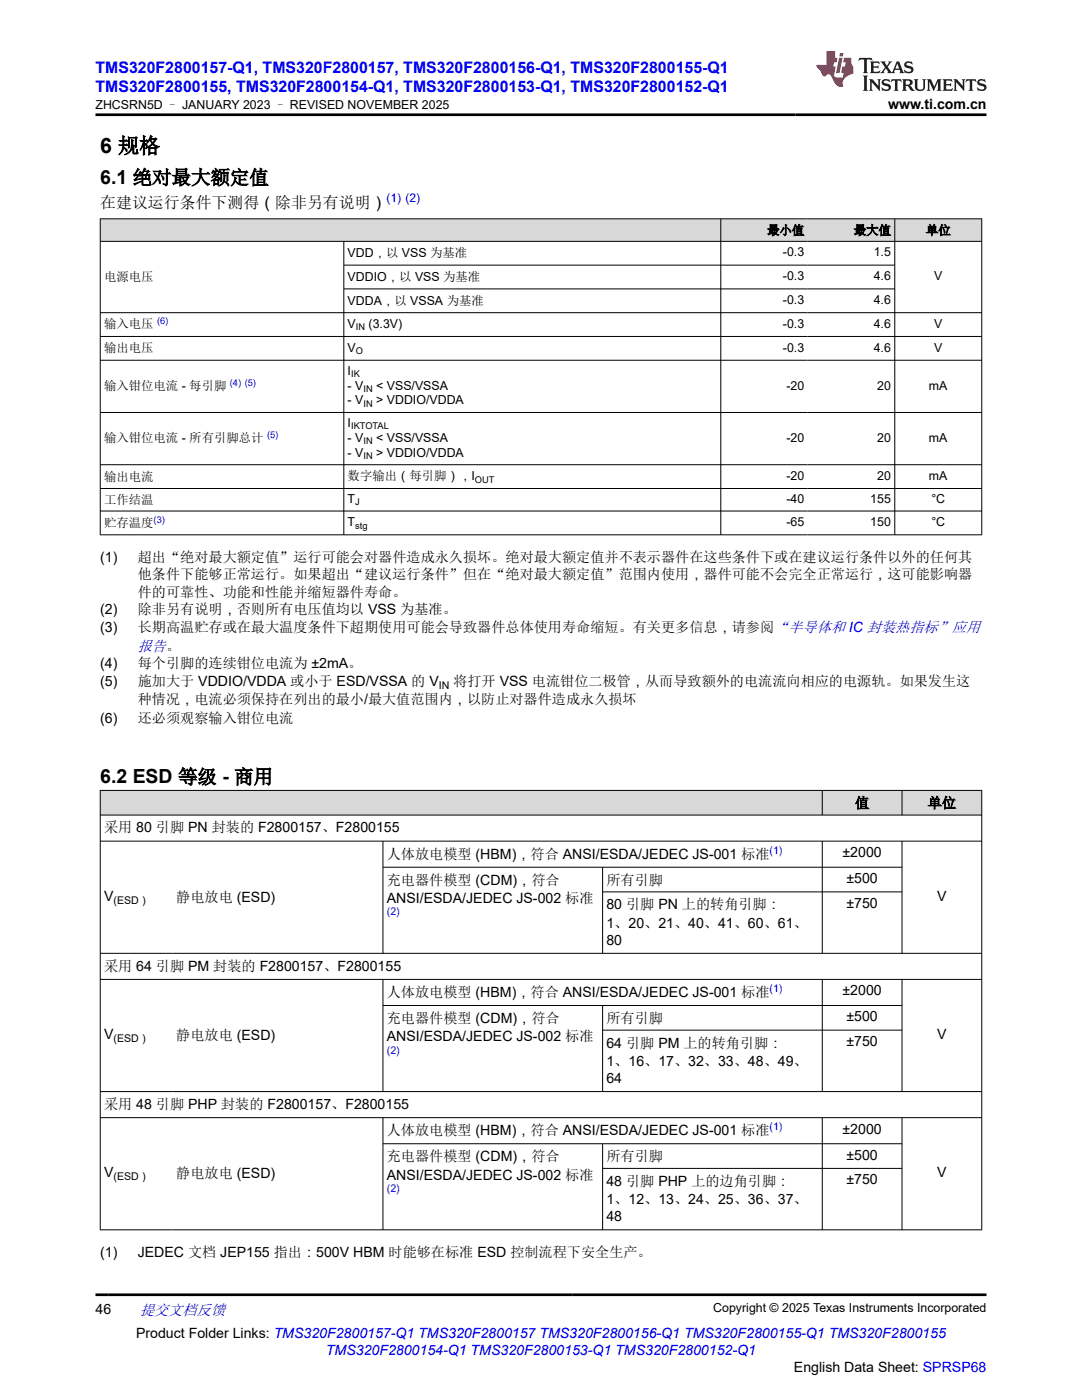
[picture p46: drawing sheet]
<svg xmlns="http://www.w3.org/2000/svg" width="216mm" height="279mm" viewBox="0 0 216 279" stroke-linecap="round" stroke-linejoin="round" font-family="sans-serif">
<defs><g id="words">
<text font-size="4.2" x="20" y="30.5">6 规格</text>
<g font-size="3.9">
<text x="20" y="36.7">6.1 绝对最大额定值</text>
<text x="20" y="156.4">6.2 ESD 等级 - 商用</text>
</g>
<g font-size="3.2" fill="#00f">
<text x="19" y="14.5">TMS320F2800157-Q1, TMS320F2800157, TMS320F2800156-Q1, TMS320F2800155-Q1</text>
<text x="19" y="18.3">TMS320F2800155, TMS320F2800154-Q1, TMS320F2800153-Q1, TMS320F2800152-Q1</text>
</g>
<text font-size="3.2" x="20" y="41.5">在建议运行条件下测得（除非另有说明）</text>
<g font-size="3" fill="#00f">
<text x="27.5" y="129.9">报告。</text>
<text x="27.9" y="262.4">提交文档反馈</text>
</g>
<g font-size="2.8">
<text x="177.2" y="21.7">www.ti.com.cn</text>
<text x="20" y="112.1">(1)</text>
<text x="27.5" y="112.1">超出“绝对最大额定值”运行可能会对器件造成永久损坏。绝对最大额定值并不表示器件在这些条件下或在建议运行条件以外的任何其</text>
<text x="27.5" y="115.5">他条件下能够正常运行。如果超出“建议运行条件”但在“绝对最大额定值”范围内使用，器件可能不会完全正常运行，这可能影响器</text>
<text x="27.5" y="119.1">件的可靠性、功能和性能并缩短器件寿命。</text>
<text x="20" y="122.5">(2)</text>
<text x="27.5" y="122.5">除非另有说明，否则所有电压值均以 VSS 为基准。</text>
<text x="20" y="126.2">(3)</text>
<text x="27.5" y="126.2">长期高温贮存或在最大温度条件下超期使用可能会导致器件总体使用寿命缩短。有关更多信息，请参阅“半导体和 IC 封装热指标”应用</text>
<text x="20" y="133.3">(4)</text>
<text x="20" y="136.9">(5)</text>
<text x="27.5" y="133.3">每个引脚的连续钳位电流为 ±2mA。</text>
<text x="27.5" y="136.9">施加大于 VDDIO/VDDA 或小于 ESD/VSSA 的 V</text>
<text x="90.5" y="136.9">将打开 VSS 电流钳位二极管，从而导致额外的电流流向相应的电源轨。如果发生这</text>
<text x="27.5" y="140.6">种情况，电流必须保持在列出的最小/最大值范围内，以防止对器件造成永久损坏</text>
<text x="20" y="144.3">(6)</text>
<text x="27.5" y="144.3">还必须观察输入钳位电流</text>
<text x="170.6" y="161.2">值</text>
<text x="185.1" y="161.2">单位</text>
<text x="20.8" y="166.1">采用 80 引脚 PN 封装的 F2800157、F2800155</text>
<text x="77.2" y="171.3">人体放电模型 (HBM)，符合 ANSI/ESDA/JEDEC JS-001 标准</text>
<text x="168.1" y="171.1">±2000</text>
<text x="20.8" y="179.8">V</text>
<text x="35.2" y="179.9">静电放电 (ESD)</text>
<text x="77.2" y="176.5">充电器件模型 (CDM)，符合</text>
<text x="121" y="176.5">所有引脚</text>
<text x="168.9" y="176.3">±500</text>
<text x="187" y="179.8">V</text>
<text x="77.2" y="180.2">ANSI/ESDA/JEDEC JS-002 标准</text>
<text x="121" y="181.5">80 引脚 PN 上的转角引脚：</text>
<text x="121" y="185.1">1、20、21、40、41、60、61、</text>
<text x="168.9" y="181.2">±750</text>
<text x="121" y="188.5">80</text>
<text x="20.8" y="193.7">采用 64 引脚 PM 封装的 F2800157、F2800155</text>
<text x="77.2" y="198.9">人体放电模型 (HBM)，符合 ANSI/ESDA/JEDEC JS-001 标准</text>
<text x="168.1" y="198.7">±2000</text>
<text x="168.9" y="203.9">±500</text>
<text x="20.8" y="207.4">V</text>
<text x="35.2" y="207.5">静电放电 (ESD)</text>
<text x="77.2" y="204.1">充电器件模型 (CDM)，符合</text>
<text x="77.2" y="207.8">ANSI/ESDA/JEDEC JS-002 标准</text>
<text x="121" y="204.1">所有引脚</text>
<text x="121" y="209.1">64 引脚 PM 上的转角引脚：</text>
<text x="168.9" y="208.8">±750</text>
<text x="187" y="207.4">V</text>
<text x="121" y="212.7">1、16、17、32、33、48、49、</text>
<text x="20.8" y="221.3">采用 48 引脚 PHP 封装的 F2800157、F2800155</text>
<text x="121" y="216.1">64</text>
<text x="77.2" y="226.5">人体放电模型 (HBM)，符合 ANSI/ESDA/JEDEC JS-001 标准</text>
<text x="168.1" y="226.2">±2000</text>
<text x="77.2" y="231.7">充电器件模型 (CDM)，符合</text>
<text x="121" y="231.7">所有引脚</text>
<text x="168.9" y="231.4">±500</text>
<text x="20.8" y="235">V</text>
<text x="35.2" y="235.1">静电放电 (ESD)</text>
<text x="77.2" y="235.4">ANSI/ESDA/JEDEC JS-002 标准</text>
<text x="121" y="236.7">48 引脚 PHP 上的边角引脚：</text>
<text x="168.9" y="236.4">±750</text>
<text x="187" y="235">V</text>
<text x="121" y="240.3">1、12、13、24、25、36、37、</text>
<text x="121" y="243.7">48</text>
<text x="20" y="250.8">(1)</text>
<text x="27.5" y="250.8">JEDEC 文档 JEP155 指出：500V HBM 时能够在标准 ESD 控制流程下安全生产。</text>
<text x="19" y="262.1">46</text>
<text x="27.2" y="266.9">Product Folder Links: TMS320F2800157-Q1 TMS320F2800157 TMS320F2800156-Q1 TMS320F2800155-Q1 TMS320F2800155</text>
<text x="158.4" y="273.7">English Data Sheet: SPRSP68</text>
</g>
<text font-size="2.8" fill="#00f" x="65" y="270.3">TMS320F2800154-Q1 TMS320F2800153-Q1 TMS320F2800152-Q1</text>
<g font-size="2.5">
<text x="19.1" y="21.8">ZHCSRN5D – JANUARY 2023 – REVISED NOVEMBER 2025</text>
<text x="153.1" y="46.8">最小值</text>
<text x="170.4" y="46.8">最大值</text>
<text x="184.8" y="46.8">单位</text>
<text x="69.4" y="51.3">VDD，以 VSS 为基准</text>
<text x="156.2" y="51.2">-0.3</text>
<text x="174.3" y="51.2">1.5</text>
<text x="20.8" y="56.2">电源电压</text>
<text x="69.4" y="56">VDDIO，以 VSS 为基准</text>
<text x="156.2" y="55.9">-0.3</text>
<text x="174.3" y="55.9">4.6</text>
<text x="186.4" y="55.9">V</text>
<text x="20.8" y="65.5">输入电压</text>
<text x="69.4" y="60.8">VDDA，以 VSSA 为基准</text>
<text x="69.4" y="65.4">V</text>
<text x="73.6" y="65.4">(3.3V)</text>
<text x="156.2" y="60.7">-0.3</text>
<text x="156.2" y="65.4">-0.3</text>
<text x="174.3" y="60.7">4.6</text>
<text x="174.3" y="65.4">4.6</text>
<text x="186.4" y="65.4">V</text>
<text x="20.8" y="70.3">输出电压</text>
<text x="69.4" y="70.2">V</text>
<text x="156.2" y="70.2">-0.3</text>
<text x="174.3" y="70.2">4.6</text>
<text x="186.4" y="70.2">V</text>
<text x="20.8" y="77.9">输入钳位电流 - 每引脚</text>
<text x="69.4" y="74.8">I</text>
<text x="69.4" y="77.7">- V</text>
<text x="75.1" y="77.7">&lt; VSS/VSSA</text>
<text x="156.9" y="77.7">-20</text>
<text x="175" y="77.7">20</text>
<text x="185.4" y="77.7">mA</text>
<text x="69.4" y="80.7">- V</text>
<text x="75.1" y="80.7">&gt; VDDIO/VDDA</text>
<text x="20.8" y="88.3">输入钳位电流 - 所有引脚总计</text>
<text x="69.4" y="88.2">- V</text>
<text x="69.4" y="85.2">I</text>
<text x="75.1" y="88.2">&lt; VSS/VSSA</text>
<text x="156.9" y="88.2">-20</text>
<text x="175" y="88.2">20</text>
<text x="185.4" y="88.2">mA</text>
<text x="69.4" y="91.1">- V</text>
<text x="69.4" y="95.9">数字输出（每引脚），I</text>
<text x="75.1" y="91.1">&gt; VDDIO/VDDA</text>
<text x="156.9" y="95.8">-20</text>
<text x="175" y="95.8">20</text>
<text x="185.4" y="95.8">mA</text>
<text x="20.8" y="96">输出电流</text>
<text x="20.8" y="100.6">工作结温</text>
<text x="69.4" y="100.4">T</text>
<text x="156.9" y="100.4">-40</text>
<text x="173.7" y="100.4">155</text>
<text x="185.8" y="100.4">°C</text>
<text x="20.8" y="105.1">贮存温度</text>
<text x="69.4" y="105">T</text>
<text x="156.9" y="105">-65</text>
<text x="173.7" y="105">150</text>
<text x="185.8" y="105">°C</text>
<text x="142.3" y="261.8">Copyright © 2025 Texas Instruments Incorporated</text>
</g>
<text font-size="2.4" fill="#00f" x="77.2" y="40.4">(1) (2)</text>
<g font-size="2.1">
<text x="87.6" y="137.5">IN</text>
<text x="22.6" y="180.4">(ESD）</text>
<text x="22.6" y="208">(ESD）</text>
<text x="22.6" y="235.5">(ESD）</text>
</g>
<g font-size="2.1" fill="#00f">
<text x="153.5" y="170.4">(1)</text>
<text x="77.2" y="182.7">(2)</text>
<text x="153.5" y="198">(1)</text>
<text x="77.2" y="210.3">(2)</text>
<text x="153.5" y="225.6">(1)</text>
<text x="77.2" y="237.8">(2)</text>
</g>
<g font-size="1.9" fill="#00f">
<text x="31.3" y="64.7">(6)</text>
<text x="45.9" y="77">(4) (5)</text>
<text x="53.3" y="87.5">(5)</text>
<text x="30.6" y="104.3">(3)</text>
</g>
<g font-size="1.9">
<text x="71" y="65.9">IN</text>
<text x="71" y="70.7">O</text>
<text x="70.1" y="75.3">IK</text>
<text x="72.5" y="78.2">IN</text>
<text x="72.5" y="81.2">IN</text>
<text x="70.1" y="85.7">IKTOTAL</text>
<text x="72.5" y="88.7">IN</text>
<text x="72.5" y="91.6">IN</text>
<text x="70.9" y="100.9">J</text>
<text x="94.8" y="96.4">OUT</text>
<text x="70.9" y="105.5">stg</text>
</g>
</g></defs>
<g fill="#d8d8d8">
<path d="M20 43.7h175.9v4.5h-175.9z" fill-rule="evenodd"/>
<path d="M20.1 43.7h123.7v4.4h-123.7z" fill-rule="evenodd"/>
<path d="M143.9 43.7h17.3v4.4h-17.3z" fill-rule="evenodd"/>
<path d="M161.2 43.7h17.3v4.4h-17.3z" fill-rule="evenodd"/>
<path d="M178.6 43.7h17.2v4.4h-17.2z" fill-rule="evenodd"/>
</g>
<g fill="none" stroke="#000" stroke-width=".2">
<path d="M19.9 43.7h176.1M19.9 48.2h176.1M20 43.6v63.2M68.6 48.2v58.6M68.6 52.9h110M68.6 57.7h110M143.8 43.6v63.2M178.5 43.6v63.2M195.9 43.6v63.2M19.9 62.4h176.1M19.9 67.1h176.1M19.9 71.9h176.1"/>
<path d="M19.9 82.3h176.1M19.9 92.7h176.1M19.9 97.5h176.1M19.9 102h176.1M19.9 106.7h176.1"/>
</g>
<g fill="#d8d8d8">
<path d="M20 157.7h175.9v5h-175.9z" fill-rule="evenodd"/>
<path d="M20.1 157.8h143.9v4.8h-143.9z" fill-rule="evenodd"/>
<path d="M164.1 157.8h15.8v4.8h-15.8z" fill-rule="evenodd"/>
<path d="M180 157.8h15.8v4.8h-15.8z" fill-rule="evenodd"/>
</g>
<g fill="none" stroke="#000" stroke-width=".2">
<path d="M19.9 157.7h176.1M20 157.7v87.8M164.1 157.7v5M180 157.7v5M195.9 157.7v87.8M19.9 162.7h176.1M19.9 167.9h176.1M76.4 167.9v22.4M76.4 173.1h103.6M120.2 173.1v17.2M120.2 178h59.8M164.1 167.9v22.4"/>
<path d="M180 167.9v22.4M19.9 190.3h176.1M19.9 195.5h176.1M76.4 195.5v22.4M164.1 195.5v22.4M180 195.5v22.4M19.9 217.8h176.1M76.4 200.7h103.6M120.2 200.7v17.2M120.2 205.6h59.8M19.9 223.1h176.1M76.4 223.1v22.4"/>
<path d="M76.4 228.3h103.6M120.2 228.3v17.2M120.2 233.2h59.8M164.1 223.1v22.4M180 223.1v22.4M19.9 245.4h176.1"/>
</g>
<path d="M171.5 11.6l-.2 .5 .5-.2h.6v.1v2.2l-.2 .4h1l-.2-.4v-2.2v-.1h.5l.6 .2-.2-.5zM173.6 12.3l.2 .4v1.5l-.2 .4h1.9l.1-.6a1.08 1.08 0 0 1-1.3 .2v-.7h.6l.4 .2v-.7l-.4 .2h-.6v-.5l.2-.2a1 1 0 0 1 1 .3l-.1-.5zM175.7 12.3l.9 1.1-1 1.2h.9l-.2-.2 .5-.8 .4 .8-.2 .2h1.6l-.2-.2 .2-.5h.9l.1 .5-.1 .2h.9l-.2-.3-.8-2h-.5l-.9 2.2-.9-1.1 .9-1.1h-.8l.2 .2-.4 .6-.4-.6 .2-.2zM179 12.7l.4 1h-.7zM180.7 12.4a.65 .65 0 0 0-.2 .7 .65 .65 0 0 0 .6 .5l.6 .1 .1 .3a.79 .79 0 0 1-.7 .4 .79 .79 0 0 1-.7-.5l.1 .7 .2-.1a.93 .93 0 0 0 1.1 .1 .93 .93 0 0 0 .4-1 1.46 1.46 0 0 0-1.2-.6l-.1-.3a1.09 1.09 0 0 1 1.2 .2l-.2-.6-.1 .1-.5-.2zM172.2 15.1l.2 .4v2.2l-.2 .4h1l-.2-.4v-2.2l.2-.4zM173.4 15.8l.2 .4v1.5l-.2 .4h.8l-.3-.4 .1-1.3 1.6 1.8v-2l.2-.4h-.7l.1 .2 .1 1.1-1.2-1.3zM176.2 15.9a.65 .65 0 0 0-.2 .8 .65 .65 0 0 0 .6 .4l.6 .2 .1 .2a.79 .79 0 0 1-.7 .4 .79 .79 0 0 1-.7-.5l.1 .7 .2-.1a.93 .93 0 0 0 1.1 .1 .93 .93 0 0 0 .4-.9 1.46 1.46 0 0 0-1.2-.6l-.1-.4a1.09 1.09 0 0 1 1.2 .2l-.1-.6-.2 .1-.5-.1zM177.9 15.8l-.1 .6a.63 .63 0 0 1 .8-.3v1.6l-.3 .4h1l-.2-.4v-1.6a.66 .66 0 0 1 .8 .3l-.1-.6zM180 15.8l.2 .4v1.5l-.2 .4h1l-.2-.2-.1-.7h.5l.1 .2a.79 .79 0 0 0 1.2 .6l-1-.9a.61 .61 0 0 0 .6-.6 .61 .61 0 0 0-.5-.7zM180.8 16.1h.1a.47 .47 0 0 1 .5 .1 .47 .47 0 0 1 .1 .5l-.1 .1-.7 .1zM182.3 15.8l.2 .2a2.27 2.27 0 0 0 .4 2 1.04 1.04 0 0 0 1.7-.7v-1.3l.2-.2h-.8l.2 .4v1.1a.6 .6 0 0 1-.6 .6 .6 .6 0 0 1-.6-.6v-1.1l.3-.4zM184.9 15.8l.2 .4v1.5l-.2 .4h.8l-.3-.4v-1.4l.9 1.9 .9-1.9v1.4l-.3 .4h1l-.2-.4v-1.5l.2-.4h-.8l-.7 1.5-.6-1.5zM188.1 15.8l.2 .4v1.5l-.2 .4h1.9l.1-.6a1.09 1.09 0 0 1-1.3 .2v-.7h.6l.4 .2v-.6l-.4 .2h-.6v-.6l.2-.1a1.01 1.01 0 0 1 1 .3l-.1-.6zM190.2 15.8l.3 .4v1.5l-.3 .4h.8l-.2-.4v-1.3l1.6 1.8v-2l.2-.4h-.7l.2 .2v1.1l-1.2-1.3zM192.8 15.8l-.1 .6a.63 .63 0 0 1 .8-.3v1.6l-.3 .4h1l-.2-.4v-1.6a.66 .66 0 0 1 .8 .3l-.1-.6zM195.2 15.9a.65 .65 0 0 0-.2 .8 .65 .65 0 0 0 .6 .4l.6 .2 .2 .2a.79 .79 0 0 1-.7 .4 .79 .79 0 0 1-.7-.5l.1 .7 .2-.1a.93 .93 0 0 0 1 .1 .93 .93 0 0 0 .5-.9 1.46 1.46 0 0 0-1.3-.6v-.4a1.09 1.09 0 0 1 1.2 .2l-.2-.6-.2 .1-.5-.1z" fill="#231f20"/>
<path d="M164.9 10.2v2.8h-2l.1 .3 .8 1a.95 .95 0 0 0 1 .9 .59 .59 0 0 1 .5-.4 .59 .59 0 0 1 .5 .4l.4 .7a1.59 1.59 0 0 0 2.1 1.4 1.61 1.61 0 0 1 1-2.3l1-.3-.1-1.5a1.59 1.59 0 0 1-.3-1.7h-1.5l-.2 .9h.6l-.2 .9h-.5l-.2 1v.2l.4 .1-.1 .9h-.7a.73 .73 0 0 1-1-.7l.3-1.5h-.5l.1-.9h.5l.2-.9h-.5v-1.3zM167.4 11.5l-.6 3.1h.7l.6-3.1zM167.6 10.6l-.1 .6h.7l.1-.6z" fill="#ed1c24"/>
<path d="M19 22.9h177.8M19 258.4h177.8" fill="none" stroke="#000" stroke-width=".53"/>
<use href="#words"/>
</svg>
